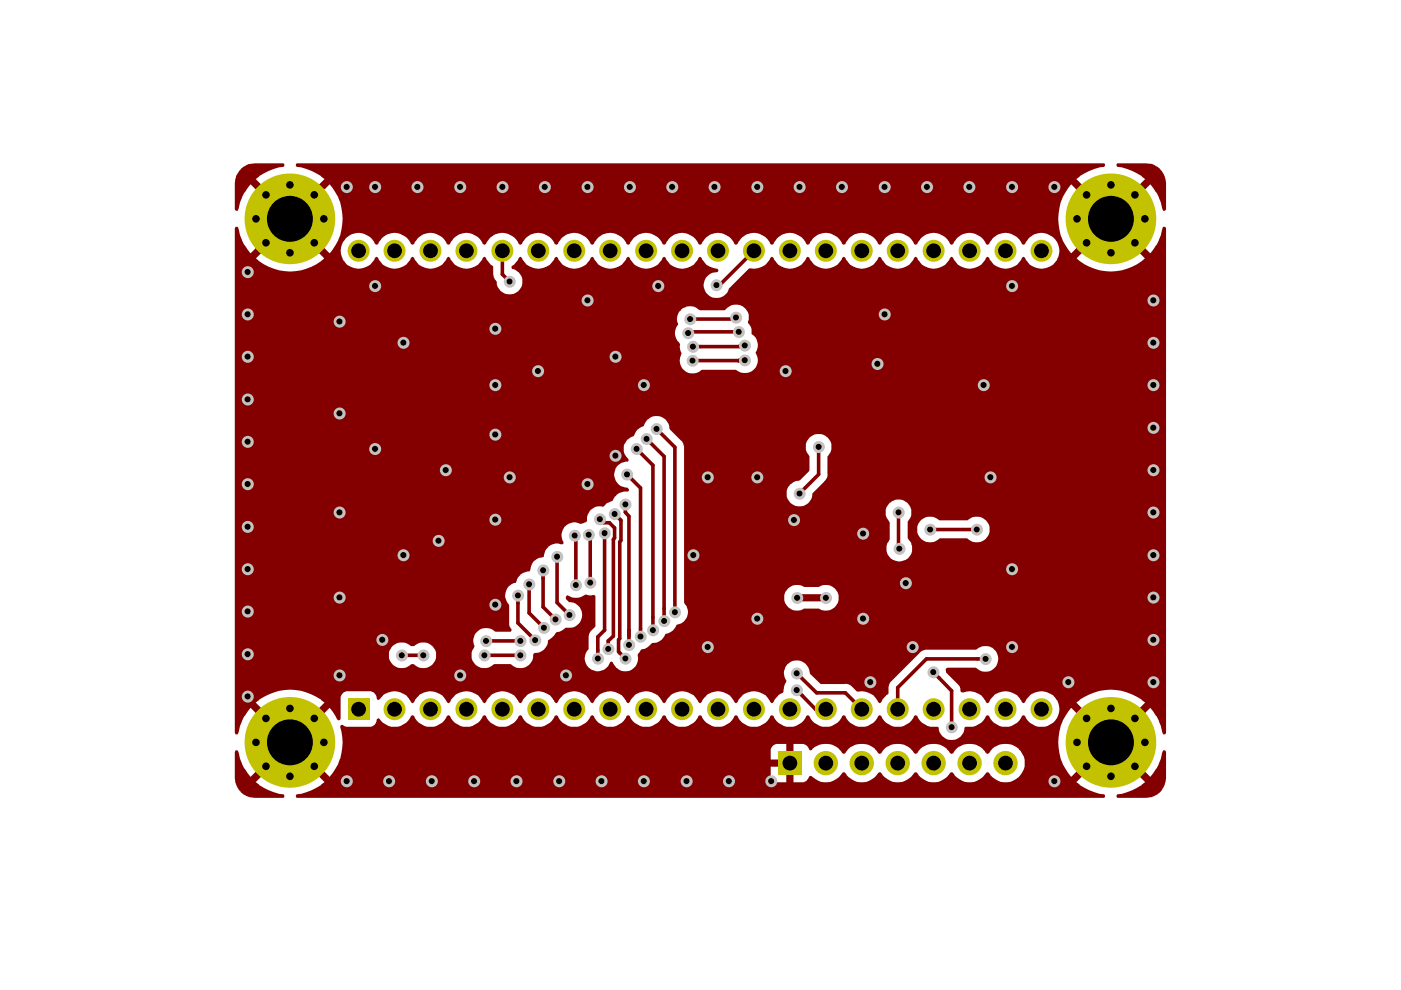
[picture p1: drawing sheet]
<svg xmlns="http://www.w3.org/2000/svg" width="297mm" height="210mm" viewBox="0 0 297 210" stroke-linecap="round" stroke-linejoin="round" font-family="sans-serif">
<path d="M51.1 35.8a4.3 4.3 0 0 1 2.9-1.2h6.1l.2 .2-.1 .5a11.7 11.7 0 0 0-6 2.7l7.4 7.3 7.2-7.3-.1-.1a11.9 11.9 0 0 0-5.9-2.6l-.1-.5 .2-.2h171.2l.2 .2v.3l-.3 .3a10.9 10.9 0 0 0-5.8 2.6l7.3 7.3 7.3-7.3-.1-.1a11.9 11.9 0 0 0-5.9-2.6l-.1-.5 .2-.2h6.1a4.2 4.2 0 0 1 4.2 4.2v5.6l-.3 .3h-.3l-.1-.3a9.6 9.6 0 0 0-2.7-5.3l-7.2 7.3 7.2 7.3a9.4 9.4 0 0 0 2.7-5.5l.6-.1 .1 .3v107l-.1 .3h-.5l-.2-.6a8.6 8.6 0 0 0-2.6-5l-7.2 7.3 7.2 7.3a9 9 0 0 0 2.7-5.3l.1-.3h.5l.1 .3v5.6a4.3 4.3 0 0 1-4.2 4.2h-6.1l-.2-.2 .1-.5a11.7 11.7 0 0 0 6-2.7l-7.3-7.3-7.3 7.3 .1 .1a11.9 11.9 0 0 0 5.9 2.6l.1 .5-.2 .2h-171.2l-.2-.2v-.3l.3-.3a10.9 10.9 0 0 0 5.8-2.6l-7.3-7.3-7.3 7.3 .1 .1a11.9 11.9 0 0 0 5.9 2.6l.1 .5-.2 .2h-6.1a4.3 4.3 0 0 1-4.2-4.2v-5.6l.2-.3h.4l.1 .3a9.6 9.6 0 0 0 2.7 5.3l7.2-7.3h2.3l7.1 7.3 .3-.3h93.3l.4 1 .8 .5h5.7a2.33 2.33 0 0 0 1.3-1.3 .45 .45 0 0 1 .7 .2 4.1 4.1 0 0 0 6.4-1.1 .74 .74 0 0 1 .8 .6 4.2 4.2 0 0 0 6.9-.6 .74 .74 0 0 1 .7 .6 4.2 4.2 0 0 0 6.9-.6 .74 .74 0 0 1 .7 .6 4.2 4.2 0 0 0 6.9-.6 .74 .74 0 0 1 .8 .6 4.2 4.2 0 0 0 6.8-.6 .74 .74 0 0 1 .8 .6 4.1 4.1 0 0 0 6.1 .4 4.1 4.1 0 0 0-.3-6.1 4.1 4.1 0 0 0-6.1 1.1l-.3 .2-.4-.2a4.1 4.1 0 0 0-6.9 0l-.3 .2-.4-.2a4.1 4.1 0 0 0-6.9 0l-.4 .2-.3-.2a4.1 4.1 0 0 0-6.9 0l-.4 .2-.3-.2a4.1 4.1 0 0 0-7 0l-.3 .2-.3-.2a4.1 4.1 0 0 0-6.6-.6l-.4-.1a1.8 1.8 0 0 0-1.3-1.3h-2.1v8.1h-1.5v-3.2h-3.3v1.8h-93.3l.4-.5a7.5 7.5 0 0 0 1.6-2.9h94.6v-3.3h-2.1l-.8 .5-.4 .6v2.2h-91.3l.3-1.3 .2-2.3h151.8a10.4 10.4 0 0 0 2.8 7.3l7.2-7.3-7.2-7.3a10 10 0 0 0-2.8 7.3h-151.8l-.5-3.2 .3-.5 1 .4h5.3a1.73 1.73 0 0 0 1.2-1.6l.3-.2 .3 .2a3.8 3.8 0 0 0 6.6-.7l.4-.2 .3 .2a3.7 3.7 0 0 0 3.5 2.4 3.7 3.7 0 0 0 3.4-2.4l.4-.2 .3 .2a3.7 3.7 0 0 0 3.5 2.4 3.7 3.7 0 0 0 3.5-2.4l.3-.2 .3 .2a3.7 3.7 0 0 0 3.5 2.4 3.7 3.7 0 0 0 3.5-2.4l.3-.2 .4 .2a3.7 3.7 0 0 0 3.4 2.4 3.7 3.7 0 0 0 3.5-2.4l.3-.2 .4 .2a3.7 3.7 0 0 0 3.5 2.4 3.7 3.7 0 0 0 3.4-2.4l.4-.2 .3 .2a3.7 3.7 0 0 0 3.5 2.4 3.7 3.7 0 0 0 3.4-2.4l.4-.2 .3 .2a3.7 3.7 0 0 0 3.5 2.4 3.7 3.7 0 0 0 3.5-2.4l.3-.2 .3 .2a3.7 3.7 0 0 0 3.5 2.4 3.7 3.7 0 0 0 3.5-2.4l.3-.2 .4 .2a3.7 3.7 0 0 0 3.4 2.4 3.7 3.7 0 0 0 3.5-2.4l.3-.2 .4 .2a3.7 3.7 0 0 0 3.5 2.4 3.7 3.7 0 0 0 3.4-2.4l.4-.2 .3 .2a3.7 3.7 0 0 0 3.5 2.4 3.7 3.7 0 0 0 3.4-2.4l.4-.2 .3 .2a3.7 3.7 0 0 0 3.5 2.4 3.7 3.7 0 0 0 3.5-2.4l.3-.2 .3 .2a3.7 3.7 0 0 0 3.5 2.4 3.7 3.7 0 0 0 3.5-2.4l.3-.2 .4 .2a3.7 3.7 0 0 0 3.4 2.4 3.7 3.7 0 0 0 3.5-2.4l.3-.2 .4 .2 .3 .7a3.8 3.8 0 0 0 4 1.6l.3 .3a2.76 2.76 0 0 0 2.8 2.5 2.76 2.76 0 0 0 2.7-2.7 4.5 4.5 0 0 0 3.8-1.4l.6-1 .4-.2 .3 .2a3.7 3.7 0 0 0 3.5 2.4 3.7 3.7 0 0 0 3.5-2.4l.3-.2 .3 .2a3.8 3.8 0 0 0 4.9 2.1 3.8 3.8 0 0 0 2.2-4.9h3.9l7.2 7.3 7.3-7.3-.1-.1a11 11 0 0 0-14.5 .1h-3.8l-.3-.6a3.9 3.9 0 0 0-6.9 .6h-.4a3.9 3.9 0 0 0-3.6-2.4 3.9 3.9 0 0 0-3.7 2.4h-.3l-.4-.6a3.7 3.7 0 0 0-4.5-1.6h-.4l-.2-.2-.3-1.2-2.8-2.8-.1-.6 .2-.4h6.1l.3 .1a2.74 2.74 0 0 0 3.8-.2 2.74 2.74 0 0 0-.1-3.8 2.74 2.74 0 0 0-3.9 .1h-10.8l-.5 .1-.5 .4-6.5 6.5-.2 .7v1.6l-.5 .3-1.2 1.6-.2 .1-.3-.3a3.9 3.9 0 0 0-4.4-2.2l-1.5-1.3-.5-.3h-5.7l-2.3-2.1a2.94 2.94 0 0 0-4.2-2.5 2.75 2.75 0 0 0-.9 3.9l-.8 2.6a4.5 4.5 0 0 0-2.1 2.1h-.3a3.9 3.9 0 0 0-3.6-2.4 3.9 3.9 0 0 0-3.7 2.4h-.3a3.9 3.9 0 0 0-3.7-2.4 3.9 3.9 0 0 0-3.6 2.4h-.3a3.9 3.9 0 0 0-3.7-2.4 3.9 3.9 0 0 0-3.6 2.4h-.4a3.9 3.9 0 0 0-3.6-2.4 3.9 3.9 0 0 0-3.7 2.4h-.3a3.9 3.9 0 0 0-3.6-2.4 3.9 3.9 0 0 0-3.7 2.4h-.3a3.9 3.9 0 0 0-3.6-2.4 3.9 3.9 0 0 0-3.7 2.4h-.3a3.9 3.9 0 0 0-3.7-2.4 3.9 3.9 0 0 0-3.6 2.4h-.3a3.9 3.9 0 0 0-3.7-2.4 3.9 3.9 0 0 0-3.6 2.4h-.4a3.9 3.9 0 0 0-3.6-2.4 3.9 3.9 0 0 0-3.7 2.4h-.3a3.9 3.9 0 0 0-3.6-2.4 3.9 3.9 0 0 0-3.7 2.4h-.3a3.9 3.9 0 0 0-6.8-.7l-.3 .1-.2-.1a2.15 2.15 0 0 0-1.3-1.7h-5.3l-.4 .1-.4 .3-.4 .7-.1 4.9-.3 .1-.3-.2-1-1.6-.7-.8-7.1 7.3h-2.3l-7.3-7.3a10.2 10.2 0 0 0-2.6 5.3l-.1 .3h-.4l-.2-.3v-6.4h4.5l7.3 7.3 7.2-7.3-.1-.1a11 11 0 0 0-14.5 .1h-4.4v-10.1h32.7v.6a2.8 2.8 0 0 0 4.6 1.4l.5-.1a3.2 3.2 0 0 0 3.5 .5 2.69 2.69 0 0 0 1.4-2.4h7.5v.6a2.8 2.8 0 0 0 4.6 1.4l3.6-.1a3.2 3.2 0 0 0 3.5 .5 2.7 2.7 0 0 0 1.3-2.4 1.08 1.08 0 0 1 1.3-.6 3 3 0 0 0 1.9-2.6l.9-.6 .9-1.1a3.5 3.5 0 0 0 2-.9 2.76 2.76 0 0 0 3.4-2.3 2.76 2.76 0 0 0-2.8-3.1l-.6-.7v-.4l.2-.4a3.4 3.4 0 0 0 3.9-.1l.8 .1h1.1l.2 .1v6.5l-.7 .7-.6 1-.2 3.3a2.72 2.72 0 0 0 .7 4.2 2.83 2.83 0 0 0 4-1.6l.3-.1a4.8 4.8 0 0 0 2 1.9 2.81 2.81 0 0 0 3.5-3.4l.7-1a3.8 3.8 0 0 0 2.4-1.5 2.67 2.67 0 0 0 2.8-1.8 2.9 2.9 0 0 0 2.3-2 2.79 2.79 0 0 0 2.3-1.9 2.79 2.79 0 0 0-.7-2.8v-1.1h21.3a2.68 2.68 0 0 0 4.1 2.3l3.3 .1a2.75 2.75 0 0 0 4.2-2.5 2.75 2.75 0 0 0-4.3-2.1l-3.2-.1a2.73 2.73 0 0 0-4.1 2.3h-21.3v-18.1h42.8l.2 1.1 .6 1v3.8a2.77 2.77 0 0 0 .1 3.7 2.77 2.77 0 0 0 3.7 .2 2.77 2.77 0 0 0 .5-3.8l-.5-.5v-1.8h2.1v.6a2.8 2.8 0 0 0 4.6 1.3l5.9-.1a3.2 3.2 0 0 0 3.4 .5 2.74 2.74 0 0 0 .8-4 2.74 2.74 0 0 0-4.1-.3l-6-.1a2.73 2.73 0 0 0-3-.4 2.73 2.73 0 0 0-1.6 2.5h-2.1v-1.6a2.79 2.79 0 0 0 .1-3.9 2.79 2.79 0 0 0-3.9-.2l-.3 .4a2 2 0 0 0-.5 1.6h-42.8v-4h21.8v.6a2.79 2.79 0 0 0 3 2.1 2.79 2.79 0 0 0 2.5-2.7l2.7-2.7 .4-.8v-4.2a2.77 2.77 0 0 0 .3-4 2.77 2.77 0 0 0-4-.2 2.77 2.77 0 0 0-.1 4v3l-2.1 2.2a2.9 2.9 0 0 0-2.7 2.7h-21.8v-10.1l-.4-.9-2.7-2.8a2.74 2.74 0 0 0-2.5-2.6 2.74 2.74 0 0 0-2.9 2.1l-1.3 .7-1 1.5a2.71 2.71 0 0 0-2 2.1 3.2 3.2 0 0 0 1 2.7l.1 .4-.2 .2h-.4a2.76 2.76 0 0 0-2.5 2.9 2.76 2.76 0 0 0 2.8 2.6l.3 .4v.3l-1.1 .1a3.3 3.3 0 0 0-2.3 2l-1.5 .6-.5 .6h-.1a2.67 2.67 0 0 0-3.3 3.1 2.02 2.02 0 0 1-2.4 .2 2.75 2.75 0 0 0-2.6 1.3 2.75 2.75 0 0 0 0 2.9v.3l-.2 .2a3.5 3.5 0 0 0-3.1 .5l-.6 .9-.3 1.2-.3 .2a2.6 2.6 0 0 0-2.6 2.6l-.1 .4h-.5a3.1 3.1 0 0 0-2.4 2.3 2.8 2.8 0 0 0-1.5 4.7v4.4l.3 .5a.64 .64 0 0 1 .1 .8h-3.4a2.77 2.77 0 0 0-3.5-.2 2.77 2.77 0 0 0-.8 3.5l-.1 .1a2 2 0 0 0-.5 1.6h-7.5v-.6a2.8 2.8 0 0 0-4.7-1.3l-.8-.1a2.73 2.73 0 0 0-2.9-.5 2.73 2.73 0 0 0-1.6 2.5h-32.7v-68.3l93.3 .1a3.8 3.8 0 0 0 1.1 2.3v1.1l.3 .8a2.79 2.79 0 0 0 .6 3.7 2.79 2.79 0 0 0 3.7-.2l7.3 .1a2.78 2.78 0 0 0 3.7-.1 2.78 2.78 0 0 0 .4-3.6 2.85 2.85 0 0 0-.9-4 2.6 2.6 0 0 0-.7-2.4 2.78 2.78 0 0 0-1.2-3.5 2.78 2.78 0 0 0-3.6 .8l-5.4 .1-.2-.2a2.79 2.79 0 0 0-3.5-.2 2.79 2.79 0 0 0-.9 3.4l-.5 .7-.2 1.1h-93.3v-15.8h4.5l.6 .6a10.9 10.9 0 0 0 13.9-.6l-7.2-7.3-7.3 7.3h-4.5v-6.4l.2-.3h.4l.2 .6a8.6 8.6 0 0 0 2.6 5l7.2-7.3h2.3l7.1 7.3 .6-.5h1.8a3.9 3.9 0 0 0 3.2 3.7 3.9 3.9 0 0 0 4.3-2.4h.3a4.4 4.4 0 0 0 3.7 2.5 4.1 4.1 0 0 0 3.6-2.5h.3a4.4 4.4 0 0 0 3.7 2.5 4.1 4.1 0 0 0 3.6-2.5h.3a4.4 4.4 0 0 0 3.7 2.5 4.1 4.1 0 0 0 3.6-2.5h.4l1.2 1.6 .5 .4v2.2l.7 1.1a2.73 2.73 0 0 0 2.7 2.6 2.73 2.73 0 0 0 2.8-2.4 2.73 2.73 0 0 0-2.3-3v-.5a3.3 3.3 0 0 0 1.5-1.8l.3-.3 .4 .3a3.9 3.9 0 0 0 3.6 2.3 3.9 3.9 0 0 0 3.5-2.5h.3a4.4 4.4 0 0 0 3.7 2.5 4.1 4.1 0 0 0 3.6-2.5h.3a4.4 4.4 0 0 0 3.7 2.5 4.1 4.1 0 0 0 3.6-2.5h.3a4.4 4.4 0 0 0 3.7 2.5 4.1 4.1 0 0 0 3.6-2.5h.4a4.4 4.4 0 0 0 3.6 2.5 4.1 4.1 0 0 0 3.7-2.5h.3a3.9 3.9 0 0 0 3.5 2.5l.2 .3-.2 .4h-.2a2.71 2.71 0 0 0-2.7 2.5 2.71 2.71 0 0 0 2.2 2.9 2.71 2.71 0 0 0 3.1-1.9l4.4-4.3a4.1 4.1 0 0 0 4.6-2.4h.3a4.4 4.4 0 0 0 3.7 2.5 4.1 4.1 0 0 0 3.6-2.5h.3a4.4 4.4 0 0 0 3.7 2.5 4.1 4.1 0 0 0 3.6-2.5h.4a4.4 4.4 0 0 0 3.6 2.5 4.1 4.1 0 0 0 3.7-2.5h.3a4.4 4.4 0 0 0 3.6 2.5 4.1 4.1 0 0 0 3.7-2.5h.3a4.4 4.4 0 0 0 3.7 2.5 4.1 4.1 0 0 0 3.6-2.5h.3a4.4 4.4 0 0 0 3.7 2.5 4.1 4.1 0 0 0 3.6-2.5h.3a4.4 4.4 0 0 0 3.7 2.5 4.1 4.1 0 0 0 3.6-2.5h.4a4.4 4.4 0 0 0 3.6 2.5 3.7 3.7 0 0 0 3.4-2.2h4.1l.6 .6a10.9 10.9 0 0 0 13.9-.6l-7.3-7.3-7.2 7.3h-4.1l.2-.3a3.8 3.8 0 0 0-1.6-4.6 3.8 3.8 0 0 0-4.9 .8l-.6 1-.3 .2-.3-.2-.2-.4a3.7 3.7 0 0 0-3.5-1.9 3.7 3.7 0 0 0-3.3 2.3l-.3 .2-.4-.2a3.7 3.7 0 0 0-3.4-2.3 3.7 3.7 0 0 0-3.5 2.3l-.3 .2-.4-.2a3.7 3.7 0 0 0-3.4-2.3 3.7 3.7 0 0 0-3.5 2.3l-.4 .2-.3-.2a3.7 3.7 0 0 0-3.5-2.3 3.7 3.7 0 0 0-3.4 2.3l-.4 .2-.3-.2a3.7 3.7 0 0 0-3.5-2.3 3.7 3.7 0 0 0-3.5 2.3l-.3 .2-.3-.2a3.7 3.7 0 0 0-3.5-2.3 3.7 3.7 0 0 0-3.5 2.3l-.3 .2-.4-.2a3.7 3.7 0 0 0-3.4-2.3 3.7 3.7 0 0 0-3.5 2.3l-.3 .2-.4-.2a3.7 3.7 0 0 0-3.4-2.3 3.7 3.7 0 0 0-3.5 2.3l-.4 .2-.3-.2a3.7 3.7 0 0 0-3.5-2.3 3.7 3.7 0 0 0-3.4 2.3l-.4 .2-.3-.2a3.7 3.7 0 0 0-3.5-2.3 3.7 3.7 0 0 0-3.5 2.3l-.3 .2-.3-.2a3.7 3.7 0 0 0-3.5-2.3 3.7 3.7 0 0 0-3.5 2.3l-.3 .2-.4-.2a3.7 3.7 0 0 0-3.4-2.3 3.7 3.7 0 0 0-3.5 2.3l-.3 .2-.4-.2a3.7 3.7 0 0 0-3.4-2.3 3.7 3.7 0 0 0-3.5 2.3l-.4 .2-.3-.2a3.7 3.7 0 0 0-3.5-2.3 3.7 3.7 0 0 0-3.4 2.3l-.4 .2-.3-.2a3.7 3.7 0 0 0-3.5-2.3 3.7 3.7 0 0 0-3.5 2.3l-.3 .2-.3-.2a3.7 3.7 0 0 0-3.5-2.3 3.7 3.7 0 0 0-3.5 2.3l-.3 .2-.4-.2a3.7 3.7 0 0 0-3.4-2.3 3.7 3.7 0 0 0-3.5 2.3l-.3 .2-.4-.2a3.7 3.7 0 0 0-3.4-2.3 3.7 3.7 0 0 0-3.5 2.3l-.4 .2-.3-.2a3.8 3.8 0 0 0-4.2-2.2 3.8 3.8 0 0 0-3.1 3.7h-1.8l1.3-2.2a10.6 10.6 0 0 0 .9-4.6h151.8l.1 1.2a9.5 9.5 0 0 0 2.7 6.1l7.2-7.3-7.2-7.3a10 10 0 0 0-2.8 7.3h-151.8v-1.2a9.5 9.5 0 0 0-2.8-6.1l-7.1 7.3h-2.3l-7.3-7.3a10.2 10.2 0 0 0-2.6 5.3l-.1 .3-.4-.1-.2-.2v-5.6a4 4 0 0 1 1.3-3z" fill="#840000"/>
<path d="M137.1 93l3.7 3.8v34.9M138.4 98.6v32.3M139.2 90.9l3.9 3.9v35M124.8 113.4l.3 .4M127.2 110.1l.7 .7h1.3l1.1 1.1v2.1l-.3 .4M131.7 110.3v4.3M85.2 138.9h4.5M102.7 138.9h7.6M103 135.9h7.3M109.8 127.9v4.2l3.7 3.6M112.2 130l3.1 3.1" fill="none" stroke="#840000" stroke-width=".76"/>
<circle cx="121.8" cy="113.5" r=".38" fill="#840000"/>
<g fill="none" stroke="#840000" stroke-width=".76">
<path d="M156 67.3l-.4 .3M157.8 76.5l.1-.1h-1.1l-.2 .1M135 95.2l3.4 3.4M173.6 94.7v5.9l-4.1 4M118.1 118v9.8l2.6 2.6M121.8 113.5l.3 .3v10.2M125.1 113.8v9.7M128.2 113v20.6l-1.5 1.4v4.6M130 114.4v20.5l-1.1 1v1.7M130.3 109l1.4 1.3M131.7 114.6l-.3 .3v20.5l-.3 .2v2.6l1.5 1.4M132.6 106.9v1.7l.7 .9v27.2"/>
<path d="M132.9 100.6l2.9 2.9v31.5M190.5 108.6v7.6l.2 .1M197.2 112.3h9.9M109.8 126.2v1.7M112.2 123.9v6.1M115.1 120.9v7.8l2.7 2.6M138.4 130.9v2.7M209.4 139.7h-13l-6.1 6.1v4.6M168.9 142.7l4.2 4.2h6.1l3.5 3.5M168.9 146.3l4 4.1h2.2M197.9 142.5l3.9 4v7.7"/>
</g>
<path d="M169 126.7h6.1" fill="none" stroke="#840000" stroke-width="1.5"/>
<circle cx="155.6" cy="67.6" r=".38" fill="#840000"/>
<path d="M156.8 73.4h.2" fill="none" stroke="#840000" stroke-width=".76"/>
<circle cx="156.8" cy="73.4" r=".38" fill="#840000"/>
<path d="M106.5 53.2v5l1.5 1.5M159.9 53.2l-7.3 7.3h-.7M146.3 67.6h9.3M146.8 76.5h11M156.6 70.4h-10.5l-.2 .2M157.9 73.2l-.2 .2-.8 .1h-10" fill="none" stroke="#840000" stroke-width=".76"/>
<g fill="#c2c200">
<path d="M164.9 159.3h5.1v5h-5.1z"/>
<path d="M73.7 148.1h4.6v4.5h-4.6z"/>
<circle cx="76" cy="53.2" r="2.33"/>
<circle cx="83.7" cy="53.2" r="2.33"/>
<circle cx="91.3" cy="53.2" r="2.33"/>
<circle cx="98.9" cy="53.2" r="2.33"/>
<circle cx="106.5" cy="53.2" r="2.33"/>
<circle cx="114.1" cy="53.2" r="2.33"/>
<circle cx="121.8" cy="53.2" r="2.33"/>
<circle cx="129.4" cy="53.2" r="2.33"/>
<circle cx="137" cy="53.2" r="2.33"/>
<circle cx="144.6" cy="53.2" r="2.33"/>
<circle cx="152.2" cy="53.2" r="2.33"/>
<circle cx="159.9" cy="53.2" r="2.33"/>
<circle cx="167.5" cy="53.2" r="2.33"/>
<circle cx="175.1" cy="53.2" r="2.33"/>
<circle cx="182.7" cy="53.2" r="2.33"/>
<circle cx="66.6" cy="41.3" r="1.23"/>
<circle cx="61.5" cy="39.2" r="1.23"/>
<circle cx="56.4" cy="41.3" r="1.23"/>
<circle cx="54.3" cy="46.4" r="1.23"/>
<circle cx="61.5" cy="46.4" r="9.6"/>
<circle cx="56.4" cy="51.5" r="1.23"/>
<circle cx="61.5" cy="53.6" r="1.23"/>
<circle cx="66.6" cy="51.5" r="1.23"/>
<circle cx="68.7" cy="46.4" r="1.23"/>
<circle cx="190.3" cy="53.2" r="2.33"/>
<circle cx="198" cy="53.2" r="2.33"/>
<circle cx="205.6" cy="53.2" r="2.33"/>
<circle cx="213.2" cy="53.2" r="2.33"/>
<circle cx="220.8" cy="150.4" r="2.33"/>
<circle cx="213.2" cy="150.4" r="2.33"/>
<circle cx="205.6" cy="150.4" r="2.33"/>
<circle cx="205.6" cy="161.8" r="2.58"/>
<circle cx="213.2" cy="161.8" r="2.58"/>
<circle cx="182.7" cy="150.4" r="2.33"/>
<circle cx="175.1" cy="150.4" r="2.33"/>
<circle cx="167.5" cy="150.4" r="2.33"/>
<circle cx="159.9" cy="150.4" r="2.33"/>
<circle cx="152.2" cy="150.4" r="2.33"/>
<circle cx="175.1" cy="161.8" r="2.58"/>
<circle cx="182.7" cy="161.8" r="2.58"/>
<circle cx="198" cy="150.4" r="2.33"/>
<circle cx="190.3" cy="150.4" r="2.33"/>
<circle cx="190.3" cy="161.8" r="2.58"/>
<circle cx="198" cy="161.8" r="2.58"/>
<circle cx="220.8" cy="53.2" r="2.33"/>
<circle cx="235.5" cy="53.6" r="1.23"/>
<circle cx="230.4" cy="51.5" r="1.23"/>
<circle cx="228.3" cy="46.4" r="1.23"/>
<circle cx="235.5" cy="46.4" r="9.6"/>
<circle cx="242.7" cy="46.4" r="1.23"/>
<circle cx="240.6" cy="51.5" r="1.23"/>
<circle cx="230.4" cy="41.3" r="1.23"/>
<circle cx="235.5" cy="39.2" r="1.23"/>
<circle cx="240.6" cy="41.3" r="1.23"/>
<circle cx="235.5" cy="157.4" r="9.6"/>
<circle cx="235.5" cy="164.6" r="1.23"/>
<circle cx="230.4" cy="162.5" r="1.23"/>
<circle cx="228.3" cy="157.4" r="1.23"/>
<circle cx="230.4" cy="152.3" r="1.23"/>
<circle cx="242.7" cy="157.4" r="1.23"/>
<circle cx="240.6" cy="162.5" r="1.23"/>
<circle cx="235.5" cy="150.2" r="1.23"/>
<circle cx="240.6" cy="152.3" r="1.23"/>
<circle cx="144.6" cy="150.4" r="2.33"/>
<circle cx="137" cy="150.4" r="2.33"/>
<circle cx="129.4" cy="150.4" r="2.33"/>
<circle cx="121.8" cy="150.4" r="2.33"/>
<circle cx="114.1" cy="150.4" r="2.33"/>
<circle cx="106.5" cy="150.4" r="2.33"/>
<circle cx="98.9" cy="150.4" r="2.33"/>
<circle cx="91.3" cy="150.4" r="2.33"/>
<circle cx="83.7" cy="150.4" r="2.33"/>
<circle cx="66.6" cy="152.3" r="1.23"/>
<circle cx="61.5" cy="150.2" r="1.23"/>
<circle cx="68.7" cy="157.4" r="1.23"/>
<circle cx="56.4" cy="152.3" r="1.23"/>
<circle cx="54.3" cy="157.4" r="1.23"/>
<circle cx="56.4" cy="162.5" r="1.23"/>
<circle cx="61.5" cy="164.6" r="1.23"/>
<circle cx="66.6" cy="162.5" r="1.23"/>
<circle cx="61.5" cy="157.4" r="9.6"/>
</g>
<g fill="none" stroke="#c2c2c2" stroke-width=".59">
<circle cx="73.5" cy="39.7" r=".97"/>
<circle cx="79.5" cy="39.7" r=".97"/>
<circle cx="88.5" cy="39.7" r=".97"/>
<circle cx="97.6" cy="39.7" r=".97"/>
<circle cx="106.6" cy="39.7" r=".97"/>
<circle cx="115.5" cy="39.7" r=".97"/>
<circle cx="124.6" cy="39.7" r=".97"/>
<circle cx="133.6" cy="39.7" r=".97"/>
<circle cx="142.5" cy="39.7" r=".97"/>
<circle cx="151.5" cy="39.7" r=".97"/>
<circle cx="160.6" cy="39.7" r=".97"/>
<circle cx="169.5" cy="39.7" r=".97"/>
<circle cx="178.5" cy="39.7" r=".97"/>
<circle cx="187.6" cy="39.7" r=".97"/>
<circle cx="196.6" cy="39.7" r=".97"/>
<circle cx="205.5" cy="39.7" r=".97"/>
<circle cx="214.6" cy="39.7" r=".97"/>
<circle cx="223.6" cy="39.7" r=".97"/>
<circle cx="52.5" cy="57.7" r=".97"/>
<circle cx="108.1" cy="59.7" r=".97"/>
<circle cx="52.5" cy="66.7" r=".97"/>
<circle cx="52.5" cy="75.6" r=".97"/>
<circle cx="72" cy="68.2" r=".97"/>
<circle cx="79.5" cy="60.7" r=".97"/>
<circle cx="85.6" cy="72.7" r=".97"/>
<circle cx="105" cy="69.7" r=".97"/>
<circle cx="114.1" cy="78.7" r=".97"/>
<circle cx="124.6" cy="63.7" r=".97"/>
<circle cx="130.5" cy="75.6" r=".97"/>
<circle cx="139.6" cy="60.7" r=".97"/>
<circle cx="145.9" cy="70.7" r=".97"/>
<circle cx="146.3" cy="67.7" r=".97"/>
<circle cx="146.9" cy="76.5" r=".97"/>
<circle cx="146.9" cy="73.5" r=".97"/>
<circle cx="151.9" cy="60.5" r=".97"/>
<circle cx="156.1" cy="67.4" r=".97"/>
<circle cx="156.7" cy="70.4" r=".97"/>
<circle cx="157.9" cy="73.3" r=".97"/>
<circle cx="157.9" cy="76.4" r=".97"/>
<circle cx="166.6" cy="78.7" r=".97"/>
<circle cx="186.1" cy="77.2" r=".97"/>
<circle cx="187.6" cy="66.7" r=".97"/>
<circle cx="214.6" cy="60.7" r=".97"/>
<circle cx="244.6" cy="63.7" r=".97"/>
<circle cx="244.6" cy="72.7" r=".97"/>
<circle cx="52.5" cy="93.7" r=".97"/>
<circle cx="52.5" cy="84.7" r=".97"/>
<circle cx="72" cy="87.7" r=".97"/>
<circle cx="79.5" cy="95.2" r=".97"/>
<circle cx="94.5" cy="99.7" r=".97"/>
<circle cx="105" cy="92.2" r=".97"/>
<circle cx="105" cy="81.7" r=".97"/>
<circle cx="130.5" cy="96.6" r=".97"/>
<circle cx="135" cy="95.2" r=".97"/>
<circle cx="136.5" cy="81.7" r=".97"/>
<circle cx="137.1" cy="93.1" r=".97"/>
<circle cx="139.2" cy="91" r=".97"/>
<circle cx="173.6" cy="94.8" r=".97"/>
<circle cx="208.6" cy="81.7" r=".97"/>
<circle cx="244.6" cy="99.7" r=".97"/>
<circle cx="244.6" cy="90.7" r=".97"/>
<circle cx="244.6" cy="81.7" r=".97"/>
<circle cx="52.5" cy="102.7" r=".97"/>
<circle cx="52.5" cy="111.7" r=".97"/>
<circle cx="72" cy="108.7" r=".97"/>
<circle cx="85.6" cy="117.7" r=".97"/>
<circle cx="93" cy="114.7" r=".97"/>
<circle cx="105" cy="110.2" r=".97"/>
<circle cx="108.1" cy="101.2" r=".97"/>
<circle cx="118.2" cy="118.1" r=".97"/>
<circle cx="121.9" cy="113.6" r=".97"/>
<circle cx="124.6" cy="102.7" r=".97"/>
<circle cx="124.8" cy="113.4" r=".97"/>
<circle cx="127.2" cy="110.1" r=".97"/>
<circle cx="128.2" cy="113.1" r=".97"/>
<circle cx="130.3" cy="109" r=".97"/>
<circle cx="132.6" cy="107" r=".97"/>
<circle cx="133" cy="100.6" r=".97"/>
<circle cx="147" cy="117.7" r=".97"/>
<circle cx="150.1" cy="101.2" r=".97"/>
<circle cx="160.6" cy="101.2" r=".97"/>
<circle cx="168.4" cy="110.3" r=".97"/>
<circle cx="169.5" cy="104.7" r=".97"/>
<circle cx="183" cy="113.2" r=".97"/>
<circle cx="190.5" cy="108.7" r=".97"/>
<circle cx="190.7" cy="116.4" r=".97"/>
<circle cx="197.2" cy="112.3" r=".97"/>
<circle cx="207.1" cy="112.3" r=".97"/>
<circle cx="210" cy="101.2" r=".97"/>
<circle cx="244.6" cy="108.7" r=".97"/>
<circle cx="244.6" cy="117.7" r=".97"/>
<circle cx="52.5" cy="138.7" r=".97"/>
<circle cx="52.5" cy="129.7" r=".97"/>
<circle cx="52.5" cy="120.7" r=".97"/>
<circle cx="72" cy="126.7" r=".97"/>
<circle cx="81.1" cy="135.7" r=".97"/>
<circle cx="85.2" cy="139" r=".97"/>
<circle cx="89.8" cy="139" r=".97"/>
<circle cx="102.7" cy="139" r=".97"/>
<circle cx="103.1" cy="135.9" r=".97"/>
<circle cx="105" cy="128.2" r=".97"/>
<circle cx="109.9" cy="126.3" r=".97"/>
<circle cx="110.4" cy="135.9" r=".97"/>
<circle cx="110.4" cy="139" r=".97"/>
<circle cx="112.2" cy="123.9" r=".97"/>
<circle cx="113.5" cy="135.8" r=".97"/>
<circle cx="115.2" cy="120.9" r=".97"/>
<circle cx="115.4" cy="133.1" r=".97"/>
<circle cx="117.8" cy="131.4" r=".97"/>
<circle cx="120.8" cy="130.4" r=".97"/>
<circle cx="122.1" cy="124.1" r=".97"/>
<circle cx="125.2" cy="123.6" r=".97"/>
<circle cx="126.8" cy="139.7" r=".97"/>
<circle cx="129" cy="137.6" r=".97"/>
<circle cx="132.6" cy="139.7" r=".97"/>
<circle cx="133.4" cy="136.8" r=".97"/>
<circle cx="135.8" cy="135" r=".97"/>
<circle cx="138.5" cy="133.6" r=".97"/>
<circle cx="140.8" cy="131.7" r=".97"/>
<circle cx="143.1" cy="129.8" r=".97"/>
<circle cx="150.1" cy="137.2" r=".97"/>
<circle cx="160.6" cy="131.2" r=".97"/>
<circle cx="169" cy="126.8" r=".97"/>
<circle cx="175.1" cy="126.8" r=".97"/>
<circle cx="183" cy="131.2" r=".97"/>
<circle cx="192.1" cy="123.7" r=".97"/>
<circle cx="193.5" cy="137.2" r=".97"/>
<circle cx="209" cy="139.7" r=".97"/>
<circle cx="214.6" cy="120.7" r=".97"/>
<circle cx="214.6" cy="137.2" r=".97"/>
<circle cx="244.6" cy="126.7" r=".97"/>
<circle cx="244.6" cy="135.7" r=".97"/>
<circle cx="52.5" cy="147.7" r=".97"/>
<circle cx="72" cy="143.2" r=".97"/>
<circle cx="97.6" cy="143.2" r=".97"/>
<circle cx="120" cy="143.2" r=".97"/>
<circle cx="169" cy="146.3" r=".97"/>
<circle cx="169" cy="142.8" r=".97"/>
<circle cx="184.5" cy="144.7" r=".97"/>
<circle cx="197.9" cy="142.5" r=".97"/>
<circle cx="201.8" cy="154.2" r=".97"/>
<circle cx="226.5" cy="144.7" r=".97"/>
<circle cx="244.6" cy="144.7" r=".97"/>
<circle cx="73.5" cy="165.7" r=".97"/>
<circle cx="82.5" cy="165.7" r=".97"/>
<circle cx="91.6" cy="165.7" r=".97"/>
<circle cx="100.5" cy="165.7" r=".97"/>
<circle cx="109.5" cy="165.7" r=".97"/>
<circle cx="118.6" cy="165.7" r=".97"/>
<circle cx="127.6" cy="165.7" r=".97"/>
<circle cx="136.5" cy="165.7" r=".97"/>
<circle cx="145.6" cy="165.7" r=".97"/>
<circle cx="154.6" cy="165.7" r=".97"/>
<circle cx="163.5" cy="165.7" r=".97"/>
<circle cx="223.6" cy="165.7" r=".97"/>
</g>
<g fill="none" stroke="#c2c200" stroke-width=".21">
<circle cx="61.5" cy="39.2" r=".8"/>
<circle cx="235.6" cy="39.2" r=".8"/>
<circle cx="54.3" cy="46.4" r=".8"/>
<circle cx="56.4" cy="41.4" r=".8"/>
<circle cx="56.4" cy="51.5" r=".8"/>
<circle cx="61.5" cy="46.4" r="4.9"/>
<circle cx="61.5" cy="53.6" r=".8"/>
<circle cx="66.7" cy="41.4" r=".8"/>
<circle cx="66.7" cy="51.5" r=".8"/>
<circle cx="68.7" cy="46.4" r=".8"/>
<circle cx="76.1" cy="53.2" r="1.57"/>
<circle cx="83.7" cy="53.2" r="1.57"/>
<circle cx="91.3" cy="53.2" r="1.57"/>
<circle cx="98.9" cy="53.2" r="1.57"/>
<circle cx="106.6" cy="53.2" r="1.57"/>
<circle cx="114.2" cy="53.2" r="1.57"/>
<circle cx="121.8" cy="53.2" r="1.57"/>
<circle cx="129.4" cy="53.2" r="1.57"/>
<circle cx="137" cy="53.2" r="1.57"/>
<circle cx="144.7" cy="53.2" r="1.57"/>
<circle cx="152.3" cy="53.2" r="1.57"/>
<circle cx="159.9" cy="53.2" r="1.57"/>
<circle cx="167.5" cy="53.2" r="1.57"/>
<circle cx="175.1" cy="53.2" r="1.57"/>
<circle cx="182.8" cy="53.2" r="1.57"/>
<circle cx="190.4" cy="53.2" r="1.57"/>
<circle cx="198" cy="53.2" r="1.57"/>
<circle cx="205.6" cy="53.2" r="1.57"/>
<circle cx="213.2" cy="53.2" r="1.57"/>
<circle cx="220.9" cy="53.2" r="1.57"/>
<circle cx="228.4" cy="46.4" r=".8"/>
<circle cx="230.4" cy="51.5" r=".8"/>
<circle cx="230.4" cy="41.4" r=".8"/>
<circle cx="235.6" cy="46.4" r="4.9"/>
<circle cx="235.6" cy="53.6" r=".8"/>
<circle cx="240.7" cy="51.5" r=".8"/>
<circle cx="240.7" cy="41.4" r=".8"/>
<circle cx="242.8" cy="46.4" r=".8"/>
<circle cx="54.3" cy="157.4" r=".8"/>
<circle cx="56.4" cy="152.4" r=".8"/>
<circle cx="61.5" cy="157.4" r="4.9"/>
<circle cx="61.5" cy="150.2" r=".8"/>
<circle cx="66.7" cy="152.4" r=".8"/>
<circle cx="68.7" cy="157.4" r=".8"/>
<circle cx="76.1" cy="150.4" r="1.57"/>
<circle cx="83.7" cy="150.4" r="1.57"/>
<circle cx="91.3" cy="150.4" r="1.57"/>
<circle cx="98.9" cy="150.4" r="1.57"/>
<circle cx="106.6" cy="150.4" r="1.57"/>
<circle cx="114.2" cy="150.4" r="1.57"/>
<circle cx="121.8" cy="150.4" r="1.57"/>
<circle cx="129.4" cy="150.4" r="1.57"/>
<circle cx="137" cy="150.4" r="1.57"/>
<circle cx="144.7" cy="150.4" r="1.57"/>
<circle cx="152.3" cy="150.4" r="1.57"/>
<circle cx="159.9" cy="150.4" r="1.57"/>
<circle cx="167.5" cy="150.4" r="1.57"/>
<circle cx="175.1" cy="150.4" r="1.57"/>
<circle cx="182.8" cy="150.4" r="1.57"/>
<circle cx="190.4" cy="150.4" r="1.57"/>
<circle cx="198" cy="150.4" r="1.57"/>
<circle cx="205.6" cy="150.4" r="1.57"/>
<circle cx="213.2" cy="150.4" r="1.57"/>
<circle cx="220.9" cy="150.4" r="1.57"/>
<circle cx="228.4" cy="157.4" r=".8"/>
<circle cx="230.4" cy="152.4" r=".8"/>
<circle cx="235.6" cy="157.4" r="4.9"/>
<circle cx="235.6" cy="150.2" r=".8"/>
<circle cx="240.7" cy="152.4" r=".8"/>
<circle cx="242.8" cy="157.4" r=".8"/>
<circle cx="56.4" cy="162.5" r=".8"/>
<circle cx="61.5" cy="164.6" r=".8"/>
<circle cx="66.7" cy="162.5" r=".8"/>
<circle cx="167.5" cy="161.8" r="1.57"/>
<circle cx="175.1" cy="161.8" r="1.57"/>
<circle cx="182.8" cy="161.8" r="1.57"/>
<circle cx="190.4" cy="161.8" r="1.57"/>
<circle cx="198" cy="161.8" r="1.57"/>
<circle cx="205.6" cy="161.8" r="1.57"/>
<circle cx="213.2" cy="161.8" r="1.57"/>
<circle cx="230.4" cy="162.5" r=".8"/>
<circle cx="235.6" cy="164.6" r=".8"/>
<circle cx="240.7" cy="162.5" r=".8"/>
</g>
<g fill="#000">
<circle cx="61.5" cy="39.2" r=".8"/>
<circle cx="73.5" cy="39.6" r=".64"/>
<circle cx="79.5" cy="39.6" r=".64"/>
<circle cx="88.5" cy="39.6" r=".64"/>
<circle cx="97.5" cy="39.6" r=".64"/>
<circle cx="106.5" cy="39.6" r=".64"/>
<circle cx="115.5" cy="39.6" r=".64"/>
<circle cx="124.5" cy="39.6" r=".64"/>
<circle cx="133.5" cy="39.6" r=".64"/>
<circle cx="142.5" cy="39.6" r=".64"/>
<circle cx="151.5" cy="39.6" r=".64"/>
<circle cx="160.5" cy="39.6" r=".64"/>
<circle cx="169.5" cy="39.6" r=".64"/>
<circle cx="178.5" cy="39.6" r=".64"/>
<circle cx="187.5" cy="39.6" r=".64"/>
<circle cx="196.5" cy="39.6" r=".64"/>
<circle cx="205.5" cy="39.6" r=".64"/>
<circle cx="214.5" cy="39.6" r=".64"/>
<circle cx="223.5" cy="39.6" r=".64"/>
<circle cx="235.5" cy="39.2" r=".8"/>
<circle cx="52.5" cy="57.7" r=".64"/>
<circle cx="54.3" cy="46.4" r=".8"/>
<circle cx="56.4" cy="51.5" r=".8"/>
<circle cx="56.4" cy="41.3" r=".8"/>
<circle cx="61.5" cy="46.4" r="4.9"/>
<circle cx="61.5" cy="53.6" r=".8"/>
<circle cx="66.6" cy="51.5" r=".8"/>
<circle cx="66.6" cy="41.3" r=".8"/>
<circle cx="68.7" cy="46.4" r=".8"/>
<circle cx="76" cy="53.2" r="1.57"/>
<circle cx="83.7" cy="53.2" r="1.57"/>
<circle cx="91.3" cy="53.2" r="1.57"/>
<circle cx="98.9" cy="53.2" r="1.57"/>
<circle cx="106.5" cy="53.2" r="1.57"/>
<circle cx="108" cy="59.7" r=".64"/>
<circle cx="114.1" cy="53.2" r="1.57"/>
<circle cx="121.8" cy="53.2" r="1.57"/>
<circle cx="129.4" cy="53.2" r="1.57"/>
<circle cx="137" cy="53.2" r="1.57"/>
<circle cx="144.6" cy="53.2" r="1.57"/>
<circle cx="152.2" cy="53.2" r="1.57"/>
<circle cx="159.9" cy="53.2" r="1.57"/>
<circle cx="167.5" cy="53.2" r="1.57"/>
<circle cx="175.1" cy="53.2" r="1.57"/>
<circle cx="182.7" cy="53.2" r="1.57"/>
<circle cx="190.3" cy="53.2" r="1.57"/>
<circle cx="198" cy="53.2" r="1.57"/>
<circle cx="205.6" cy="53.2" r="1.57"/>
<circle cx="213.2" cy="53.2" r="1.57"/>
<circle cx="220.8" cy="53.2" r="1.57"/>
<circle cx="228.3" cy="46.4" r=".8"/>
<circle cx="230.4" cy="51.5" r=".8"/>
<circle cx="230.4" cy="41.3" r=".8"/>
<circle cx="235.5" cy="46.4" r="4.9"/>
<circle cx="235.5" cy="53.6" r=".8"/>
<circle cx="240.6" cy="51.5" r=".8"/>
<circle cx="240.6" cy="41.3" r=".8"/>
<circle cx="242.7" cy="46.4" r=".8"/>
<circle cx="52.5" cy="66.6" r=".64"/>
<circle cx="52.5" cy="75.6" r=".64"/>
<circle cx="72" cy="68.2" r=".64"/>
<circle cx="79.5" cy="60.6" r=".64"/>
<circle cx="85.5" cy="72.6" r=".64"/>
<circle cx="105" cy="69.7" r=".64"/>
<circle cx="114" cy="78.7" r=".64"/>
<circle cx="124.5" cy="63.7" r=".64"/>
<circle cx="130.5" cy="75.6" r=".64"/>
<circle cx="139.5" cy="60.6" r=".64"/>
<circle cx="145.9" cy="70.6" r=".64"/>
<circle cx="146.3" cy="67.6" r=".64"/>
<circle cx="146.8" cy="76.5" r=".64"/>
<circle cx="146.9" cy="73.5" r=".64"/>
<circle cx="151.9" cy="60.5" r=".64"/>
<circle cx="156" cy="67.3" r=".64"/>
<circle cx="156.6" cy="70.4" r=".64"/>
<circle cx="157.9" cy="76.4" r=".64"/>
<circle cx="157.9" cy="73.2" r=".64"/>
<circle cx="166.5" cy="78.7" r=".64"/>
<circle cx="186" cy="77.1" r=".64"/>
<circle cx="187.5" cy="66.6" r=".64"/>
<circle cx="214.5" cy="60.6" r=".64"/>
<circle cx="244.5" cy="63.7" r=".64"/>
<circle cx="244.5" cy="72.6" r=".64"/>
<circle cx="52.5" cy="84.7" r=".64"/>
<circle cx="52.5" cy="93.6" r=".64"/>
<circle cx="72" cy="87.6" r=".64"/>
<circle cx="79.5" cy="95.2" r=".64"/>
<circle cx="94.5" cy="99.7" r=".64"/>
<circle cx="105" cy="92.1" r=".64"/>
<circle cx="105" cy="81.6" r=".64"/>
<circle cx="130.5" cy="96.6" r=".64"/>
<circle cx="135" cy="95.2" r=".64"/>
<circle cx="136.5" cy="81.6" r=".64"/>
<circle cx="137.1" cy="93" r=".64"/>
<circle cx="139.2" cy="90.9" r=".64"/>
<circle cx="173.6" cy="94.7" r=".64"/>
<circle cx="208.5" cy="81.6" r=".64"/>
<circle cx="244.5" cy="81.6" r=".64"/>
<circle cx="244.5" cy="90.7" r=".64"/>
<circle cx="244.5" cy="99.7" r=".64"/>
<circle cx="52.5" cy="102.6" r=".64"/>
<circle cx="52.5" cy="111.7" r=".64"/>
<circle cx="72" cy="108.6" r=".64"/>
<circle cx="85.5" cy="117.7" r=".64"/>
<circle cx="93" cy="114.6" r=".64"/>
<circle cx="105" cy="110.2" r=".64"/>
<circle cx="108" cy="101.2" r=".64"/>
<circle cx="118.1" cy="118" r=".64"/>
<circle cx="121.8" cy="113.5" r=".64"/>
<circle cx="124.5" cy="102.6" r=".64"/>
<circle cx="124.8" cy="113.4" r=".64"/>
<circle cx="127.2" cy="110.1" r=".64"/>
<circle cx="128.2" cy="113" r=".64"/>
<circle cx="130.3" cy="109" r=".64"/>
<circle cx="132.6" cy="106.9" r=".64"/>
<circle cx="132.9" cy="100.6" r=".64"/>
<circle cx="147" cy="117.7" r=".64"/>
<circle cx="150" cy="101.2" r=".64"/>
<circle cx="160.5" cy="101.2" r=".64"/>
<circle cx="168.3" cy="110.2" r=".64"/>
<circle cx="169.5" cy="104.6" r=".64"/>
<circle cx="183" cy="113.1" r=".64"/>
<circle cx="190.5" cy="108.6" r=".64"/>
<circle cx="190.7" cy="116.3" r=".64"/>
<circle cx="197.2" cy="112.3" r=".64"/>
<circle cx="207.1" cy="112.3" r=".64"/>
<circle cx="210" cy="101.2" r=".64"/>
<circle cx="244.5" cy="108.6" r=".64"/>
<circle cx="244.5" cy="117.7" r=".64"/>
<circle cx="52.5" cy="129.6" r=".64"/>
<circle cx="52.5" cy="120.7" r=".64"/>
<circle cx="52.5" cy="138.7" r=".64"/>
<circle cx="72" cy="126.7" r=".64"/>
<circle cx="81" cy="135.6" r=".64"/>
<circle cx="85.2" cy="138.9" r=".64"/>
<circle cx="89.7" cy="138.9" r=".64"/>
<circle cx="102.7" cy="138.9" r=".64"/>
<circle cx="103" cy="135.9" r=".64"/>
<circle cx="105" cy="128.2" r=".64"/>
<circle cx="109.8" cy="126.2" r=".64"/>
<circle cx="110.3" cy="138.9" r=".64"/>
<circle cx="110.3" cy="135.9" r=".64"/>
<circle cx="112.2" cy="123.9" r=".64"/>
<circle cx="113.5" cy="135.7" r=".64"/>
<circle cx="115.1" cy="120.9" r=".64"/>
<circle cx="115.3" cy="133.1" r=".64"/>
<circle cx="117.8" cy="131.3" r=".64"/>
<circle cx="120.7" cy="130.4" r=".64"/>
<circle cx="122.1" cy="124" r=".64"/>
<circle cx="125.1" cy="123.5" r=".64"/>
<circle cx="126.7" cy="139.6" r=".64"/>
<circle cx="128.9" cy="137.6" r=".64"/>
<circle cx="132.6" cy="139.6" r=".64"/>
<circle cx="133.3" cy="136.7" r=".64"/>
<circle cx="135.8" cy="135" r=".64"/>
<circle cx="138.4" cy="133.6" r=".64"/>
<circle cx="140.8" cy="131.7" r=".64"/>
<circle cx="143.1" cy="129.8" r=".64"/>
<circle cx="150" cy="137.2" r=".64"/>
<circle cx="160.5" cy="131.1" r=".64"/>
<circle cx="169" cy="126.7" r=".64"/>
<circle cx="175.1" cy="126.7" r=".64"/>
<circle cx="183" cy="131.1" r=".64"/>
<circle cx="192" cy="123.6" r=".64"/>
<circle cx="193.5" cy="137.2" r=".64"/>
<circle cx="209" cy="139.7" r=".64"/>
<circle cx="214.5" cy="120.7" r=".64"/>
<circle cx="214.5" cy="137.2" r=".64"/>
<circle cx="244.5" cy="135.6" r=".64"/>
<circle cx="244.5" cy="126.7" r=".64"/>
<circle cx="52.5" cy="147.7" r=".64"/>
<circle cx="54.3" cy="157.4" r=".8"/>
<circle cx="56.4" cy="152.3" r=".8"/>
<circle cx="61.5" cy="157.4" r="4.9"/>
<circle cx="61.5" cy="150.2" r=".8"/>
<circle cx="66.6" cy="152.3" r=".8"/>
<circle cx="68.7" cy="157.4" r=".8"/>
<circle cx="72" cy="143.2" r=".64"/>
<circle cx="76" cy="150.4" r="1.57"/>
<circle cx="83.7" cy="150.4" r="1.57"/>
<circle cx="91.3" cy="150.4" r="1.57"/>
<circle cx="97.5" cy="143.2" r=".64"/>
<circle cx="98.9" cy="150.4" r="1.57"/>
<circle cx="106.5" cy="150.4" r="1.57"/>
<circle cx="114.1" cy="150.4" r="1.57"/>
<circle cx="120" cy="143.2" r=".64"/>
<circle cx="121.8" cy="150.4" r="1.57"/>
<circle cx="129.4" cy="150.4" r="1.57"/>
<circle cx="137" cy="150.4" r="1.57"/>
<circle cx="144.6" cy="150.4" r="1.57"/>
<circle cx="152.2" cy="150.4" r="1.57"/>
<circle cx="159.9" cy="150.4" r="1.57"/>
<circle cx="167.5" cy="150.4" r="1.57"/>
<circle cx="168.9" cy="146.3" r=".64"/>
<circle cx="168.9" cy="142.7" r=".64"/>
<circle cx="175.1" cy="150.4" r="1.57"/>
<circle cx="182.7" cy="150.4" r="1.57"/>
<circle cx="184.5" cy="144.6" r=".64"/>
<circle cx="190.3" cy="150.4" r="1.57"/>
<circle cx="197.9" cy="142.5" r=".64"/>
<circle cx="198" cy="150.4" r="1.57"/>
<circle cx="201.8" cy="154.2" r=".64"/>
<circle cx="205.6" cy="150.4" r="1.57"/>
<circle cx="213.2" cy="150.4" r="1.57"/>
<circle cx="220.8" cy="150.4" r="1.57"/>
<circle cx="226.5" cy="144.6" r=".64"/>
<circle cx="228.3" cy="157.4" r=".8"/>
<circle cx="230.4" cy="152.3" r=".8"/>
<circle cx="235.5" cy="157.4" r="4.9"/>
<circle cx="235.5" cy="150.2" r=".8"/>
<circle cx="240.6" cy="152.3" r=".8"/>
<circle cx="242.7" cy="157.4" r=".8"/>
<circle cx="244.5" cy="144.6" r=".64"/>
<circle cx="56.4" cy="162.5" r=".8"/>
<circle cx="61.5" cy="164.6" r=".8"/>
<circle cx="66.6" cy="162.5" r=".8"/>
<circle cx="73.5" cy="165.6" r=".64"/>
<circle cx="82.5" cy="165.6" r=".64"/>
<circle cx="91.5" cy="165.6" r=".64"/>
<circle cx="100.5" cy="165.6" r=".64"/>
<circle cx="109.5" cy="165.6" r=".64"/>
<circle cx="118.5" cy="165.6" r=".64"/>
<circle cx="127.5" cy="165.6" r=".64"/>
<circle cx="136.5" cy="165.6" r=".64"/>
<circle cx="145.5" cy="165.6" r=".64"/>
<circle cx="154.5" cy="165.6" r=".64"/>
<circle cx="163.5" cy="165.6" r=".64"/>
<circle cx="167.5" cy="161.8" r="1.57"/>
<circle cx="175.1" cy="161.8" r="1.57"/>
<circle cx="182.7" cy="161.8" r="1.57"/>
<circle cx="190.3" cy="161.8" r="1.57"/>
<circle cx="198" cy="161.8" r="1.57"/>
<circle cx="205.6" cy="161.8" r="1.57"/>
<circle cx="213.2" cy="161.8" r="1.57"/>
<circle cx="223.5" cy="165.6" r=".64"/>
<circle cx="230.4" cy="162.5" r=".8"/>
<circle cx="235.5" cy="164.6" r=".8"/>
<circle cx="240.6" cy="162.5" r=".8"/>
</g>
<g fill="none" stroke="#c2c2c2" stroke-width=".21">
<circle cx="73.5" cy="39.7" r=".64"/>
<circle cx="79.5" cy="39.7" r=".64"/>
<circle cx="88.5" cy="39.7" r=".64"/>
<circle cx="97.6" cy="39.7" r=".64"/>
<circle cx="106.6" cy="39.7" r=".64"/>
<circle cx="115.5" cy="39.7" r=".64"/>
<circle cx="124.6" cy="39.7" r=".64"/>
<circle cx="133.6" cy="39.7" r=".64"/>
<circle cx="142.5" cy="39.7" r=".64"/>
<circle cx="151.5" cy="39.7" r=".64"/>
<circle cx="160.6" cy="39.7" r=".64"/>
<circle cx="169.5" cy="39.7" r=".64"/>
<circle cx="178.5" cy="39.7" r=".64"/>
<circle cx="187.6" cy="39.7" r=".64"/>
<circle cx="196.6" cy="39.7" r=".64"/>
<circle cx="205.5" cy="39.7" r=".64"/>
<circle cx="214.6" cy="39.7" r=".64"/>
<circle cx="223.6" cy="39.7" r=".64"/>
<circle cx="52.5" cy="57.7" r=".64"/>
<circle cx="108.1" cy="59.7" r=".64"/>
<circle cx="52.5" cy="66.7" r=".64"/>
<circle cx="52.5" cy="75.6" r=".64"/>
<circle cx="72" cy="68.2" r=".64"/>
<circle cx="79.5" cy="60.7" r=".64"/>
<circle cx="85.6" cy="72.7" r=".64"/>
<circle cx="105" cy="69.7" r=".64"/>
<circle cx="114.1" cy="78.7" r=".64"/>
<circle cx="124.6" cy="63.7" r=".64"/>
<circle cx="130.5" cy="75.6" r=".64"/>
<circle cx="139.6" cy="60.7" r=".64"/>
<circle cx="145.9" cy="70.7" r=".64"/>
<circle cx="146.3" cy="67.7" r=".64"/>
<circle cx="146.9" cy="76.5" r=".64"/>
<circle cx="146.9" cy="73.5" r=".64"/>
<circle cx="151.9" cy="60.5" r=".64"/>
<circle cx="156.1" cy="67.4" r=".64"/>
<circle cx="156.7" cy="70.4" r=".64"/>
<circle cx="157.9" cy="76.4" r=".64"/>
<circle cx="157.9" cy="73.3" r=".64"/>
<circle cx="166.6" cy="78.7" r=".64"/>
<circle cx="186.1" cy="77.2" r=".64"/>
<circle cx="187.6" cy="66.7" r=".64"/>
<circle cx="214.6" cy="60.7" r=".64"/>
<circle cx="244.6" cy="63.7" r=".64"/>
<circle cx="244.6" cy="72.7" r=".64"/>
<circle cx="52.5" cy="93.7" r=".64"/>
<circle cx="52.5" cy="84.7" r=".64"/>
<circle cx="72" cy="87.7" r=".64"/>
<circle cx="79.5" cy="95.2" r=".64"/>
<circle cx="94.5" cy="99.7" r=".64"/>
<circle cx="105" cy="92.2" r=".64"/>
<circle cx="105" cy="81.7" r=".64"/>
<circle cx="130.5" cy="96.6" r=".64"/>
<circle cx="135" cy="95.2" r=".64"/>
<circle cx="136.5" cy="81.7" r=".64"/>
<circle cx="137.1" cy="93.1" r=".64"/>
<circle cx="139.2" cy="91" r=".64"/>
<circle cx="173.6" cy="94.8" r=".64"/>
<circle cx="208.6" cy="81.7" r=".64"/>
<circle cx="244.6" cy="99.7" r=".64"/>
<circle cx="244.6" cy="90.7" r=".64"/>
<circle cx="244.6" cy="81.7" r=".64"/>
<circle cx="52.5" cy="111.7" r=".64"/>
<circle cx="52.5" cy="102.7" r=".64"/>
<circle cx="72" cy="108.7" r=".64"/>
<circle cx="85.6" cy="117.7" r=".64"/>
<circle cx="93" cy="114.7" r=".64"/>
<circle cx="105" cy="110.2" r=".64"/>
<circle cx="108.1" cy="101.2" r=".64"/>
<circle cx="118.2" cy="118.1" r=".64"/>
<circle cx="121.9" cy="113.6" r=".64"/>
<circle cx="124.6" cy="102.7" r=".64"/>
<circle cx="124.8" cy="113.4" r=".64"/>
<circle cx="127.2" cy="110.1" r=".64"/>
<circle cx="128.2" cy="113.1" r=".64"/>
<circle cx="130.3" cy="109" r=".64"/>
<circle cx="132.6" cy="107" r=".64"/>
<circle cx="133" cy="100.6" r=".64"/>
<circle cx="147" cy="117.7" r=".64"/>
<circle cx="150.1" cy="101.2" r=".64"/>
<circle cx="160.6" cy="101.2" r=".64"/>
<circle cx="168.4" cy="110.3" r=".64"/>
<circle cx="169.5" cy="104.7" r=".64"/>
<circle cx="183" cy="113.2" r=".64"/>
<circle cx="190.5" cy="108.7" r=".64"/>
<circle cx="190.7" cy="116.4" r=".64"/>
<circle cx="197.2" cy="112.3" r=".64"/>
<circle cx="207.1" cy="112.3" r=".64"/>
<circle cx="210" cy="101.2" r=".64"/>
<circle cx="244.6" cy="108.7" r=".64"/>
<circle cx="244.6" cy="117.7" r=".64"/>
<circle cx="52.5" cy="138.7" r=".64"/>
<circle cx="52.5" cy="120.7" r=".64"/>
<circle cx="52.5" cy="129.7" r=".64"/>
<circle cx="72" cy="126.7" r=".64"/>
<circle cx="81.1" cy="135.7" r=".64"/>
<circle cx="85.2" cy="139" r=".64"/>
<circle cx="89.8" cy="139" r=".64"/>
<circle cx="102.7" cy="139" r=".64"/>
<circle cx="103.1" cy="135.9" r=".64"/>
<circle cx="105" cy="128.2" r=".64"/>
<circle cx="109.9" cy="126.3" r=".64"/>
<circle cx="110.4" cy="139" r=".64"/>
<circle cx="110.4" cy="135.9" r=".64"/>
<circle cx="112.2" cy="123.9" r=".64"/>
<circle cx="113.5" cy="135.8" r=".64"/>
<circle cx="115.2" cy="120.9" r=".64"/>
<circle cx="115.4" cy="133.1" r=".64"/>
<circle cx="117.8" cy="131.4" r=".64"/>
<circle cx="120.8" cy="130.4" r=".64"/>
<circle cx="122.1" cy="124.1" r=".64"/>
<circle cx="125.2" cy="123.6" r=".64"/>
<circle cx="126.8" cy="139.7" r=".64"/>
<circle cx="129" cy="137.6" r=".64"/>
<circle cx="132.6" cy="139.7" r=".64"/>
<circle cx="133.4" cy="136.8" r=".64"/>
<circle cx="135.8" cy="135" r=".64"/>
<circle cx="138.5" cy="133.6" r=".64"/>
<circle cx="140.8" cy="131.7" r=".64"/>
<circle cx="143.1" cy="129.8" r=".64"/>
<circle cx="150.1" cy="137.2" r=".64"/>
<circle cx="160.6" cy="131.2" r=".64"/>
<circle cx="169" cy="126.8" r=".64"/>
<circle cx="175.1" cy="126.8" r=".64"/>
<circle cx="183" cy="131.2" r=".64"/>
<circle cx="192.1" cy="123.7" r=".64"/>
<circle cx="193.5" cy="137.2" r=".64"/>
<circle cx="209" cy="139.7" r=".64"/>
<circle cx="214.6" cy="137.2" r=".64"/>
<circle cx="214.6" cy="120.7" r=".64"/>
<circle cx="244.6" cy="135.7" r=".64"/>
<circle cx="244.6" cy="126.7" r=".64"/>
<circle cx="52.5" cy="147.7" r=".64"/>
<circle cx="72" cy="143.2" r=".64"/>
<circle cx="97.6" cy="143.2" r=".64"/>
<circle cx="120" cy="143.2" r=".64"/>
<circle cx="169" cy="146.3" r=".64"/>
<circle cx="169" cy="142.8" r=".64"/>
<circle cx="184.5" cy="144.7" r=".64"/>
<circle cx="197.9" cy="142.5" r=".64"/>
<circle cx="201.8" cy="154.2" r=".64"/>
<circle cx="226.5" cy="144.7" r=".64"/>
<circle cx="244.6" cy="144.7" r=".64"/>
<circle cx="73.5" cy="165.7" r=".64"/>
<circle cx="82.5" cy="165.7" r=".64"/>
<circle cx="91.6" cy="165.7" r=".64"/>
<circle cx="100.5" cy="165.7" r=".64"/>
<circle cx="109.5" cy="165.7" r=".64"/>
<circle cx="118.6" cy="165.7" r=".64"/>
<circle cx="127.6" cy="165.7" r=".64"/>
<circle cx="136.5" cy="165.7" r=".64"/>
<circle cx="145.6" cy="165.7" r=".64"/>
<circle cx="154.6" cy="165.7" r=".64"/>
<circle cx="163.5" cy="165.7" r=".64"/>
<circle cx="223.6" cy="165.7" r=".64"/>
</g>
</svg>
